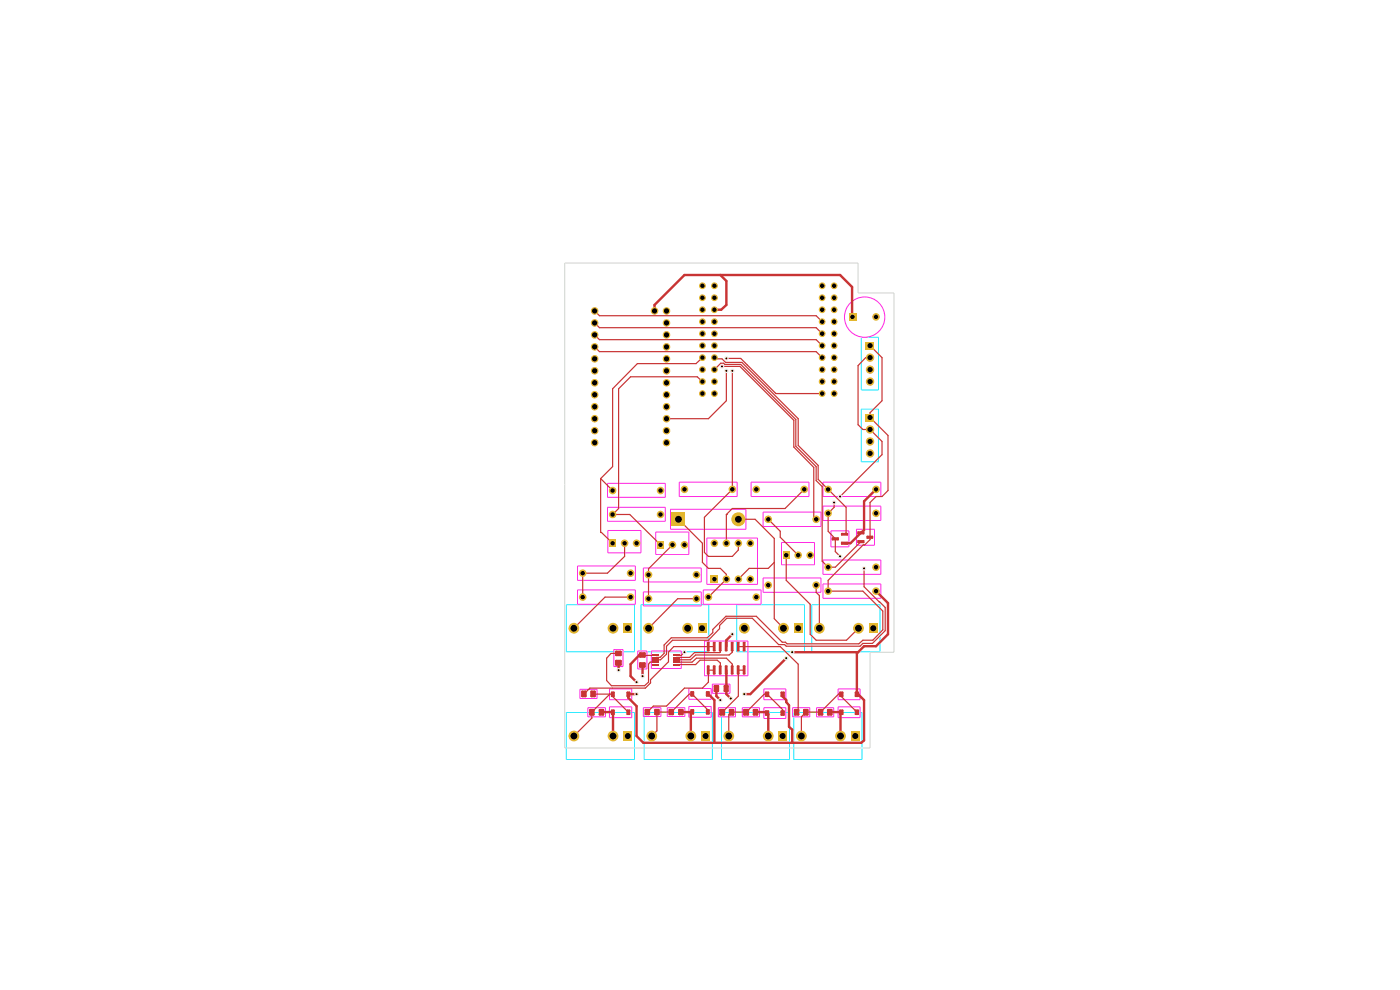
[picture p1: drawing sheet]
<svg xmlns="http://www.w3.org/2000/svg" width="297mm" height="210mm" viewBox="0 0 297 210" stroke-linecap="round" stroke-linejoin="round" font-family="sans-serif">
<path d="M182.7 71.5h3.7v11.2h-3.7zM182.7 86.8h3.7v11.2h-3.7zM120.1 128.3h14.5v10h-14.5zM136 128.3h14.4v10h-14.4zM156.3 128.3h14.4v10h-14.4zM172.2 128.3h14.5v10h-14.5zM120.1 151.1h14.5v10h-14.5zM136.7 151.1h14.4v10h-14.4zM153.1 151.1h14.4v10h-14.4zM168.4 151.1h14.5v10h-14.5z" fill="none" stroke="#26e9ff" stroke-width=".21"/>
<path d="M119.8 55.8h62.2v6.3h7.7v76.2h-5.1v20.4h-64.8z" fill="none" stroke="#d0d2cd" stroke-width=".21"/>
<g fill="none" stroke="#ff26e2" stroke-width=".21">
<path d="M128.9 102.5h12.2v3h-12.2zM128.9 107.6h12.2v3h-12.2zM128.9 112.5h7.1v4.8h-7.1zM139.1 112.9h7v4.7h-7zM142.2 108h16v4.3h-16zM144.1 102.3h12.3v3h-12.3zM149.9 114.1h10.8v9.9h-10.8zM159.3 102.3h12.3v3h-12.3zM161.9 108.6h12.3v3.1h-12.3zM165.8 115.1h7v4.7h-7zM174.6 102.3h12.3v3h-12.3zM174.6 107.4h12.3v3h-12.3z"/>
<path d="M174.6 118.8h12.3v3h-12.3zM176.3 112.6h3.8v3.4h-3.8zM181.7 112.3h3.8v3.4h-3.8zM122.5 125.1h12.3v3.1h-12.3zM122.5 120.1h12.3v3h-12.3zM130.2 137.8h2v3.6h-2zM135.3 138.1h1.9v3.8h-1.9zM136.5 120.5h12.3v2.9h-12.3zM136.5 125.6h12.3v2.9h-12.3zM138.2 138.1h6.3v3.7h-6.3zM149.2 125.1h12.3v3.1h-12.3zM149.4 136h9.3v7.3h-9.3z"/>
<path d="M161.9 122.6h12.3v3h-12.3zM174.6 123.9h12.3v3h-12.3zM123 146.2h3.7v2h-3.7zM124.7 150.1h3.7v2h-3.7zM129.3 146.1h4.7v2.3h-4.7zM129.3 149.9h4.7v2.3h-4.7zM136.5 150.1h3.7v1.9h-3.7zM141.6 150.1h3.7v1.9h-3.7zM146.1 146h4.8v2.3h-4.8zM146.1 149.9h4.8v2.2h-4.8zM151.1 145.1h3.8v2h-3.8zM152.4 150.1h3.6v2h-3.6z"/>
<path d="M157.5 150.1h3.6v2h-3.6zM162.1 150.1h4.6v2.3h-4.6zM162.1 146.1h4.6v2.3h-4.6zM168.1 150.1h3.7v2h-3.7zM173.2 150.1h3.7v2h-3.7zM177.8 146.1h4.7v2.3h-4.7zM177.8 149.9h4.7v2.3h-4.7z"/>
<circle cx="183.4" cy="67.3" r="4.3"/>
</g>
<g fill="none" stroke="#c83434" stroke-width=".25">
<path d="M126.2 66l1 1h45.9l1.3 1.2M126.2 68.5l1 1h45.9l1.3 1.3M126.2 71l1 1.1h45.9l1.3 1.2M126.2 73.6l1 1h45.9l1.3 1.3M149 75.9l-1.3 1.2h-12.5l-5.2 5.4v16.5l-2.6 2.5M151.6 75.9l.1 .2h1.5l.7 .8h3.5l11.9 11.9v5.7l4.3 4.2v3l5.9 5.9v5.4l-.3 .4M151.6 78.4l1.3-1.4h.6l.3 .3h3.3l11.7 11.7v5.7l4.3 4.3v2.9l1.3 1.3v15.8l1.3 1.3h1.5l5.4-5.4M153.2 77.7h3.8l11.4 11.5v5.6l4.2 4.3v10.6l.5 .5M154.1 78.7v6.3l-3.8 3.8h-8.9M154.1 76h3l7.5 7.5h9.8M155.4 78.7v25.1l-6 5.9v7.5l.9 .8h5.1l1.2-1.3v-1.5M184.6 73.3l2.5 2.6v9.1l-2.5 2.5v1.1l3.8 3.8v11.7l-1.3 1.2h-1.3l-1.2 1.3v7.9l-1.1 1.1h-.4l-7.4 7.5v2.3h7.3l4.3 4.2v4l-2.1 2.2h-2.2l-.8 .8h-15.2l-.4-.4h-.7l-5.5-5.5h-6.4l-2.8 2.8v.7l-1.2 1.1h-7.6l-1.5 1.5v1.8l-.9 .8h-.8"/>
<path d="M184.6 75.9h-1l-1.6 1.7v12.5l1 1h1.6l2.5 2.5v2.8l-8.9 8.9M149 80.9l-1.1-1h-14.1l-2.6 2.6v25.4l-1.2 1.2h3.6l6.5 6.5M127.4 101.5v11.4h.2l2.4 2.3M127.4 101.5l2.6 2.6M132.5 115.2v2.8l-3.6 3.6h-5.3v5.1M142.7 115.6l-5.1 5v6.4M143.9 110.2l5.1 5v4.1l1.3 1.3h2.5l1.3 1.2v1.1l-3.8 3.8M154.1 109.1h.1M154.1 109.1v6.1M156.6 110.2h3.6l4.1 4v17l1.9 2.1M163 110.2l2.5 2.5v1.3l3.8 3.8M164.3 119.3l-1.3 1.3h-4.1l-2.3 2.3"/>
<path d="M166.8 117.8v5.3l5.1 5.1v6.3l1.2 1.3h6.5l2.5-2.5M170.6 103.8l-4.1 4.1h-11.1l-1.3 1.2M177 106.6v1l-1.3 1.3v3.8l1.5 1.6v2.7l1 1M182.6 114.9h.1M131.2 138.6h-1.6l-.9 1v4.8l1 1.1h7l.9-.8v-3.8l.3-.4h1.3M133.8 126.7h-5.4l-6.6 6.6M136.3 139h2.9M145.2 138.3l-.7 .7h-1M147.7 127h-3.9l-6.2 6.3M151.6 137.2h-8.7l-1.1 1.1v2.1l-3.8 3.8v.7l-1.1 1.1h-11.8l-1.2 1.2M152.8 137.2v1.1l-.1 .1h-5.4l-1 1h-2.8M155.4 137.2v1.1l-.7 .6h-7.1l-1.1 1.1h-3"/>
<path d="M156.6 137.2h8.9l3.8 3.7v9.9l-.3 .2M173.1 124.1v1.5l.7 .7v7M183.3 120.6v3.9l4.5 4.4v4.9l-2.7 2.7h-2.1l-.5 .6h-15.7l-.3-.4h-1.3l-5.6-5.6h-5.4l-1.5 1.6v.6l-2.4 2.5h-7.6l-1.3 1.3v1.7l-1.3 1.2h-.9M125.8 147.2h4.2v.5l3.3 3.3M129.4 147.2l-3.8 3.8v1.3l-3.8 3.8M143.5 140.5h3.3l.9-.9h6.4l1.3 1.3v1.3M143.5 141h4.1l.9-1h3.6l.7 .6v1.6M150.1 151v-.5l-3.3-3.3h-.6l-3.8 3.8h-3v4l-1.1 1.1M151.6 142.2h-1.3v2.5l-1.3 1.3h-3.8l-3.8 3.8h-2.8l-1.3 1.2M157.9 142.2h-1.3v5.5l-3.4 3.3M166 151.2v-.7l-3.3-3.3h-.6l-3.8 3.8h-3.1l-.6 .6v4.5M181.8 151l-3.3-3.3v-.5h-.6l-3.8 3.8h-3.2l-.9 1.1v4"/>
</g>
<g fill="none" stroke="#c83434" stroke-width=".51">
<path d="M152.8 58.3l1.3 1.3v5.1l-1.1 1h-1.4M138.9 66v-1.3l6.3-6.4h33l2.6 2.6v6.3M185.8 103.8l-2.5 2.5v6.1l-2.9 2.8h-1.2M136.3 139l-.7-.1-1.8 2v2.5l1.2 1.3M155.4 134.5l-1.3 1.3v1.4M166.8 139.6l-7.6 7.6h-1.3M168.1 138.3h13.9M182 138.3l-.2 .2v8.7h.2l1.3 1.3v8.6l-.6 .5h-46.2l-1.5-1.5v-6.3l-1.7-1.8v-.8h1.7M185.8 125.4l2.6 2.5v6.6l-2.6 2.6h-2.5l-1.3 1.2M127.6 151l2.4 .1v5M131.2 140.5v1.7M136.3 141.1v2.3"/>
<path d="M144.4 151h2.4l-.2 .3v4.8M150.1 147.2h.2l1.3 1.3v9.1M152 146v1.7l.8 .8M154.1 142.2v5l.9 1M160.3 151h2.3l.4 .5v4.6M166 147.2v.5l.8 .8v.4l.6 .7v4.6l.7 .6v2.8M176 151h2.5l-.2 .2v4.9"/>
</g>
<path d="M125.5 146.7h.7v1h-.7z" fill="#c83434"/>
<path d="M125.5 146.7h.7v1h-.7z" fill="none" stroke="#c83434" stroke-width=".51"/>
<path d="M123.5 146.7h.7v1h-.7z" fill="#c83434"/>
<path d="M123.5 146.7h.7v1h-.7z" fill="none" stroke="#c83434" stroke-width=".51"/>
<path d="M127.3 150.6h.6v1h-.6z" fill="#c83434"/>
<path d="M127.3 150.6h.6v1h-.6z" fill="none" stroke="#c83434" stroke-width=".51"/>
<path d="M129.8 150.7h.4v.8h-.4z" fill="#c83434"/>
<path d="M129.8 150.7h.4v.8h-.4z" fill="none" stroke="#c83434" stroke-width=".42"/>
<path d="M133.1 146.9h.4v.8h-.4z" fill="#c83434"/>
<path d="M133.1 146.9h.4v.8h-.4z" fill="none" stroke="#c83434" stroke-width=".42"/>
<path d="M129.8 146.9h.4v.8h-.4z" fill="#c83434"/>
<path d="M129.8 146.9h.4v.8h-.4z" fill="none" stroke="#c83434" stroke-width=".42"/>
<path d="M125.2 150.6h.7v1h-.7z" fill="#c83434"/>
<path d="M125.2 150.6h.7v1h-.7z" fill="none" stroke="#c83434" stroke-width=".51"/>
<path d="M133.1 150.7h.4v.8h-.4z" fill="#c83434"/>
<path d="M133.1 150.7h.4v.8h-.4z" fill="none" stroke="#c83434" stroke-width=".42"/>
<path d="M137 150.6h.7v.9h-.7z" fill="#c83434"/>
<path d="M137 150.6h.7v.9h-.7z" fill="none" stroke="#c83434" stroke-width=".51"/>
<path d="M146.6 146.8h.5v.8h-.5z" fill="#c83434"/>
<path d="M146.6 146.8h.5v.8h-.5z" fill="none" stroke="#c83434" stroke-width=".42"/>
<path d="M142.1 150.6h.6v.9h-.6z" fill="#c83434"/>
<path d="M142.1 150.6h.6v.9h-.6z" fill="none" stroke="#c83434" stroke-width=".51"/>
<path d="M144.1 150.6h.7v.9h-.7z" fill="#c83434"/>
<path d="M144.1 150.6h.7v.9h-.7z" fill="none" stroke="#c83434" stroke-width=".51"/>
<path d="M139 150.6h.7v.9h-.7z" fill="#c83434"/>
<path d="M139 150.6h.7v.9h-.7z" fill="none" stroke="#c83434" stroke-width=".51"/>
<path d="M146.6 150.6h.5v.8h-.5z" fill="#c83434"/>
<path d="M146.6 150.6h.5v.8h-.5z" fill="none" stroke="#c83434" stroke-width=".42"/>
<g fill="#c83434">
<path d="M142.8 140.8h1.5v.3h-1.5z"/>
<path d="M142.8 140.3h1.5v.3h-1.5z"/>
<path d="M142.8 139.9h1.5v.2h-1.5z"/>
<path d="M142.8 139.4h1.5v.2h-1.5z"/>
<path d="M142.8 138.9h1.5v.2h-1.5z"/>
<path d="M138.4 140.3h1.5v.3h-1.5z"/>
<path d="M138.4 138.9h1.5v.2h-1.5z"/>
<path d="M138.4 139.4h1.5v.2h-1.5z"/>
<path d="M138.4 139.9h1.5v.2h-1.5z"/>
<path d="M138.4 140.8h1.5v.3h-1.5z"/>
<path d="M135.8 138.6h.9v.7h-.9z"/>
</g>
<path d="M135.8 138.6h.9v.7h-.9z" fill="none" stroke="#c83434" stroke-width=".51"/>
<path d="M135.8 140.7h.9v.7h-.9z" fill="#c83434"/>
<path d="M135.8 140.7h.9v.7h-.9z" fill="none" stroke="#c83434" stroke-width=".51"/>
<path d="M130.7 140.2h1v.8h-1z" fill="#c83434"/>
<path d="M130.7 140.2h1v.8h-1z" fill="none" stroke="#c83434" stroke-width=".51"/>
<path d="M130.7 138.3h1v.6h-1z" fill="#c83434"/>
<path d="M130.7 138.3h1v.6h-1z" fill="none" stroke="#c83434" stroke-width=".51"/>
<path d="M157.7 136.3h.3v1.7h-.3z" fill="#c83434"/>
<path d="M157.7 136.3h.3v1.7h-.3z" fill="none" stroke="#c83434" stroke-width=".34"/>
<path d="M156.5 136.3h.2v1.7h-.2z" fill="#c83434"/>
<path d="M156.5 136.3h.2v1.7h-.2z" fill="none" stroke="#c83434" stroke-width=".34"/>
<path d="M151.4 136.3h.2v1.7h-.2z" fill="#c83434"/>
<path d="M151.4 136.3h.2v1.7h-.2z" fill="none" stroke="#c83434" stroke-width=".34"/>
<path d="M155.2 136.3h.2v1.7h-.2z" fill="#c83434"/>
<path d="M155.2 136.3h.2v1.7h-.2z" fill="none" stroke="#c83434" stroke-width=".34"/>
<path d="M152.7 136.3h.2v1.7h-.2z" fill="#c83434"/>
<path d="M152.7 136.3h.2v1.7h-.2z" fill="none" stroke="#c83434" stroke-width=".34"/>
<path d="M153.9 136.3h.3v1.7h-.3z" fill="#c83434"/>
<path d="M153.9 136.3h.3v1.7h-.3z" fill="none" stroke="#c83434" stroke-width=".34"/>
<path d="M150.1 136.3h.3v1.7h-.3z" fill="#c83434"/>
<path d="M150.1 136.3h.3v1.7h-.3z" fill="none" stroke="#c83434" stroke-width=".34"/>
<path d="M152.8 150.6h.8v1h-.8z" fill="#c83434"/>
<path d="M152.8 150.6h.8v1h-.8z" fill="none" stroke="#c83434" stroke-width=".51"/>
<path d="M151.6 145.5h.7v1.1h-.7z" fill="#c83434"/>
<path d="M151.6 145.5h.7v1.1h-.7z" fill="none" stroke="#c83434" stroke-width=".51"/>
<path d="M153.8 145.5h.5v1.1h-.5z" fill="#c83434"/>
<path d="M153.8 145.5h.5v1.1h-.5z" fill="none" stroke="#c83434" stroke-width=".51"/>
<path d="M159.9 150.6h.7v1h-.7z" fill="#c83434"/>
<path d="M159.9 150.6h.7v1h-.7z" fill="none" stroke="#c83434" stroke-width=".51"/>
<path d="M149.9 146.8h.5v.8h-.5z" fill="#c83434"/>
<path d="M149.9 146.8h.5v.8h-.5z" fill="none" stroke="#c83434" stroke-width=".42"/>
<path d="M154.9 150.6h.6v1h-.6z" fill="#c83434"/>
<path d="M154.9 150.6h.6v1h-.6z" fill="none" stroke="#c83434" stroke-width=".51"/>
<path d="M157.9 150.6h.8v1h-.8z" fill="#c83434"/>
<path d="M157.9 150.6h.8v1h-.8z" fill="none" stroke="#c83434" stroke-width=".51"/>
<path d="M149.9 150.6h.5v.8h-.5z" fill="#c83434"/>
<path d="M149.9 150.6h.5v.8h-.5z" fill="none" stroke="#c83434" stroke-width=".42"/>
<path d="M156.5 141.3h.2v1.6h-.2z" fill="#c83434"/>
<path d="M156.5 141.3h.2v1.6h-.2z" fill="none" stroke="#c83434" stroke-width=".34"/>
<path d="M155.2 141.3h.2v1.6h-.2z" fill="#c83434"/>
<path d="M155.2 141.3h.2v1.6h-.2z" fill="none" stroke="#c83434" stroke-width=".34"/>
<path d="M153.9 141.3h.3v1.6h-.3z" fill="#c83434"/>
<path d="M153.9 141.3h.3v1.6h-.3z" fill="none" stroke="#c83434" stroke-width=".34"/>
<path d="M150.1 141.3h.3v1.6h-.3z" fill="#c83434"/>
<path d="M150.1 141.3h.3v1.6h-.3z" fill="none" stroke="#c83434" stroke-width=".34"/>
<path d="M151.4 141.3h.2v1.6h-.2z" fill="#c83434"/>
<path d="M151.4 141.3h.2v1.6h-.2z" fill="none" stroke="#c83434" stroke-width=".34"/>
<path d="M152.7 141.3h.2v1.6h-.2z" fill="#c83434"/>
<path d="M152.7 141.3h.2v1.6h-.2z" fill="none" stroke="#c83434" stroke-width=".34"/>
<path d="M157.7 141.3h.3v1.6h-.3z" fill="#c83434"/>
<path d="M157.7 141.3h.3v1.6h-.3z" fill="none" stroke="#c83434" stroke-width=".34"/>
<path d="M175.7 150.6h.7v1h-.7z" fill="#c83434"/>
<path d="M175.7 150.6h.7v1h-.7z" fill="none" stroke="#c83434" stroke-width=".51"/>
<path d="M178.2 150.7h.5v.8h-.5z" fill="#c83434"/>
<path d="M178.2 150.7h.5v.8h-.5z" fill="none" stroke="#c83434" stroke-width=".42"/>
<path d="M181.5 146.9h.5v.8h-.5z" fill="#c83434"/>
<path d="M181.5 146.9h.5v.8h-.5z" fill="none" stroke="#c83434" stroke-width=".42"/>
<path d="M173.7 150.6h.7v1h-.7z" fill="#c83434"/>
<path d="M173.7 150.6h.7v1h-.7z" fill="none" stroke="#c83434" stroke-width=".51"/>
<path d="M178.2 146.9h.5v.8h-.5z" fill="#c83434"/>
<path d="M178.2 146.9h.5v.8h-.5z" fill="none" stroke="#c83434" stroke-width=".42"/>
<path d="M181.5 150.7h.5v.8h-.5z" fill="#c83434"/>
<path d="M181.5 150.7h.5v.8h-.5z" fill="none" stroke="#c83434" stroke-width=".42"/>
<path d="M182 112.9h1.2v.3h-1.2z" fill="#c83434"/>
<path d="M182 112.9h1.2v.3h-1.2z" fill="none" stroke="#c83434" stroke-width=".34"/>
<path d="M178.6 113.2h1.1v.3h-1.1z" fill="#c83434"/>
<path d="M178.6 113.2h1.1v.3h-1.1z" fill="none" stroke="#c83434" stroke-width=".34"/>
<path d="M184 113.8h1.1v.3h-1.1z" fill="#c83434"/>
<path d="M184 113.8h1.1v.3h-1.1z" fill="none" stroke="#c83434" stroke-width=".34"/>
<path d="M176.6 114.1h1.2v.4h-1.2z" fill="#c83434"/>
<path d="M176.6 114.1h1.2v.4h-1.2z" fill="none" stroke="#c83434" stroke-width=".34"/>
<path d="M182 114.7h1.2v.4h-1.2z" fill="#c83434"/>
<path d="M182 114.7h1.2v.4h-1.2z" fill="none" stroke="#c83434" stroke-width=".34"/>
<path d="M178.6 115.1h1.1v.3h-1.1z" fill="#c83434"/>
<path d="M178.6 115.1h1.1v.3h-1.1z" fill="none" stroke="#c83434" stroke-width=".34"/>
<path d="M168.7 150.6h.6v1h-.6z" fill="#c83434"/>
<path d="M168.7 150.6h.6v1h-.6z" fill="none" stroke="#c83434" stroke-width=".51"/>
<path d="M162.5 146.9h.5v.8h-.5z" fill="#c83434"/>
<path d="M162.5 146.9h.5v.8h-.5z" fill="none" stroke="#c83434" stroke-width=".42"/>
<path d="M165.8 146.9h.5v.8h-.5z" fill="#c83434"/>
<path d="M165.8 146.9h.5v.8h-.5z" fill="none" stroke="#c83434" stroke-width=".42"/>
<path d="M162.5 150.9h.5v.7h-.5z" fill="#c83434"/>
<path d="M162.5 150.9h.5v.7h-.5z" fill="none" stroke="#c83434" stroke-width=".42"/>
<path d="M165.8 150.9h.5v.7h-.5z" fill="#c83434"/>
<path d="M165.8 150.9h.5v.7h-.5z" fill="none" stroke="#c83434" stroke-width=".42"/>
<path d="M170.6 150.6h.7v1h-.7z" fill="#c83434"/>
<path d="M170.6 150.6h.7v1h-.7z" fill="none" stroke="#c83434" stroke-width=".51"/>
<g fill="#e3b72e">
<path d="M148 132.2h1.9v2h-1.9z"/>
<path d="M150.7 122h1.6v1.6h-1.6z"/>
<path d="M139.4 114.8h1.4v1.5h-1.4z"/>
<path d="M129.2 114.5h1.4v1.5h-1.4z"/>
<path d="M142.5 108.7h2.8v2.9h-2.8z"/>
<path d="M132.2 132.2h1.9v2h-1.9z"/>
<path d="M148.8 155.1h1.8v2h-1.8z"/>
<path d="M132.2 155.1h1.9v2h-1.9z"/>
<path d="M184.3 132.2h1.9v2h-1.9z"/>
<path d="M166 117h1.5v1.5h-1.5z"/>
<path d="M168.4 132.2h1.8v2h-1.8z"/>
<path d="M165.1 155.1h1.9v2h-1.9z"/>
<path d="M180.5 155.1h1.9v2h-1.9z"/>
<path d="M180.1 66.4h1.6v1.6h-1.6z"/>
<path d="M183.6 72.5h1.8v1.7h-1.8z"/>
<path d="M183.6 87.7h1.8v1.7h-1.8z"/>
<circle cx="147.7" cy="121.9" r=".8"/>
<circle cx="147.7" cy="127" r=".8"/>
<circle cx="145.9" cy="133.3" r="1.14"/>
<circle cx="150.3" cy="126.7" r=".8"/>
<circle cx="140.1" cy="109.1" r=".8"/>
<circle cx="130" cy="109.1" r=".8"/>
<circle cx="130" cy="104.1" r=".8"/>
<circle cx="135" cy="115.2" r=".8"/>
<circle cx="132.5" cy="115.2" r=".8"/>
<circle cx="140.1" cy="104.1" r=".8"/>
<circle cx="145.2" cy="115.6" r=".8"/>
<circle cx="151.6" cy="115.2" r=".8"/>
<circle cx="145.2" cy="103.8" r=".8"/>
<circle cx="142.7" cy="115.6" r=".8"/>
<circle cx="137.6" cy="133.3" r="1.14"/>
<circle cx="137.6" cy="127" r=".8"/>
<circle cx="137.6" cy="121.9" r=".8"/>
<circle cx="138.3" cy="156.1" r="1.14"/>
<circle cx="146.6" cy="156.1" r="1.14"/>
<circle cx="130" cy="156.1" r="1.14"/>
<circle cx="121.8" cy="156.1" r="1.14"/>
<circle cx="133.8" cy="121.6" r=".8"/>
<circle cx="133.8" cy="126.7" r=".8"/>
<circle cx="123.6" cy="121.6" r=".8"/>
<circle cx="123.6" cy="126.7" r=".8"/>
<circle cx="121.8" cy="133.3" r="1.14"/>
<circle cx="130" cy="133.3" r="1.14"/>
<circle cx="175.7" cy="103.8" r=".8"/>
<circle cx="185.8" cy="103.8" r=".8"/>
<circle cx="173.1" cy="110.2" r=".8"/>
<circle cx="185.8" cy="108.9" r=".8"/>
<circle cx="170.6" cy="103.8" r=".8"/>
<circle cx="175.7" cy="108.9" r=".8"/>
<circle cx="185.8" cy="125.4" r=".8"/>
<circle cx="175.7" cy="125.4" r=".8"/>
<circle cx="173.1" cy="124.1" r=".8"/>
<circle cx="175.7" cy="120.3" r=".8"/>
<circle cx="185.8" cy="120.3" r=".8"/>
<circle cx="182.1" cy="133.3" r="1.14"/>
<circle cx="173.8" cy="133.3" r="1.14"/>
<circle cx="171.9" cy="117.8" r=".8"/>
<circle cx="169.3" cy="117.8" r=".8"/>
<circle cx="166.2" cy="133.3" r="1.14"/>
<circle cx="156.6" cy="115.2" r=".8"/>
<circle cx="163" cy="110.2" r=".8"/>
<circle cx="154.1" cy="115.2" r=".8"/>
<circle cx="159.2" cy="115.2" r=".8"/>
<circle cx="160.4" cy="103.8" r=".8"/>
<circle cx="155.4" cy="103.8" r=".8"/>
<circle cx="156.6" cy="110.2" r="1.48"/>
<circle cx="163" cy="156.1" r="1.14"/>
<circle cx="170" cy="156.1" r="1.14"/>
<circle cx="154.6" cy="156.1" r="1.14"/>
<circle cx="178.3" cy="156.1" r="1.14"/>
<circle cx="159.2" cy="122.9" r=".8"/>
<circle cx="157.9" cy="133.3" r="1.14"/>
<circle cx="163" cy="124.1" r=".8"/>
<circle cx="154.1" cy="122.9" r=".8"/>
<circle cx="156.6" cy="122.9" r=".8"/>
<circle cx="160.4" cy="126.7" r=".8"/>
<circle cx="177" cy="73.3" r=".72"/>
<circle cx="174.4" cy="73.3" r=".72"/>
<circle cx="177" cy="70.8" r=".72"/>
<circle cx="177" cy="68.2" r=".72"/>
<circle cx="174.4" cy="70.8" r=".72"/>
<circle cx="174.4" cy="68.2" r=".72"/>
<circle cx="174.4" cy="63.2" r=".72"/>
<circle cx="174.4" cy="65.7" r=".72"/>
<circle cx="177" cy="65.7" r=".72"/>
<circle cx="177" cy="60.6" r=".72"/>
<circle cx="177" cy="63.2" r=".72"/>
<circle cx="174.4" cy="60.6" r=".72"/>
<circle cx="149" cy="65.7" r=".72"/>
<circle cx="151.6" cy="63.2" r=".72"/>
<circle cx="149" cy="63.2" r=".72"/>
<circle cx="151.6" cy="65.7" r=".72"/>
<circle cx="151.6" cy="60.6" r=".72"/>
<circle cx="149" cy="60.6" r=".72"/>
<circle cx="174.4" cy="83.5" r=".72"/>
<circle cx="177" cy="80.9" r=".72"/>
<circle cx="174.4" cy="80.9" r=".72"/>
<circle cx="177" cy="78.4" r=".72"/>
<circle cx="174.4" cy="78.4" r=".72"/>
<circle cx="177" cy="83.5" r=".72"/>
<circle cx="177" cy="75.9" r=".72"/>
<circle cx="174.4" cy="75.9" r=".72"/>
<circle cx="185.8" cy="67.2" r=".8"/>
<circle cx="184.6" cy="78.4" r=".89"/>
<circle cx="184.6" cy="75.9" r=".89"/>
<circle cx="184.6" cy="80.9" r=".89"/>
<circle cx="184.6" cy="96.2" r=".89"/>
<circle cx="184.6" cy="91.1" r=".89"/>
<circle cx="184.6" cy="93.6" r=".89"/>
<circle cx="151.6" cy="68.2" r=".72"/>
<circle cx="151.6" cy="70.8" r=".72"/>
<circle cx="151.6" cy="73.3" r=".72"/>
<circle cx="149" cy="73.3" r=".72"/>
<circle cx="149" cy="70.8" r=".72"/>
<circle cx="149" cy="68.2" r=".72"/>
<circle cx="149" cy="83.5" r=".72"/>
<circle cx="149" cy="78.4" r=".72"/>
<circle cx="151.6" cy="75.9" r=".72"/>
<circle cx="151.6" cy="83.5" r=".72"/>
<circle cx="149" cy="80.9" r=".72"/>
<circle cx="151.6" cy="80.9" r=".72"/>
<circle cx="151.6" cy="78.4" r=".72"/>
<circle cx="149" cy="75.9" r=".72"/>
<circle cx="138.9" cy="66" r=".8"/>
<circle cx="141.4" cy="66" r=".8"/>
<circle cx="141.4" cy="71" r=".8"/>
<circle cx="141.4" cy="73.6" r=".8"/>
<circle cx="141.4" cy="76.1" r=".8"/>
<circle cx="141.4" cy="68.5" r=".8"/>
<circle cx="141.4" cy="78.7" r=".8"/>
<circle cx="126.2" cy="71" r=".8"/>
<circle cx="126.2" cy="68.5" r=".8"/>
<circle cx="126.2" cy="76.1" r=".8"/>
<circle cx="126.2" cy="73.6" r=".8"/>
<circle cx="126.2" cy="78.7" r=".8"/>
<circle cx="126.2" cy="66" r=".8"/>
<circle cx="126.2" cy="83.7" r=".8"/>
<circle cx="126.2" cy="93.9" r=".8"/>
<circle cx="126.2" cy="88.8" r=".8"/>
<circle cx="126.2" cy="86.3" r=".8"/>
<circle cx="126.2" cy="91.4" r=".8"/>
<circle cx="126.2" cy="81.2" r=".8"/>
<circle cx="141.4" cy="83.7" r=".8"/>
<circle cx="141.4" cy="86.3" r=".8"/>
<circle cx="141.4" cy="91.4" r=".8"/>
<circle cx="141.4" cy="81.2" r=".8"/>
<circle cx="141.4" cy="88.8" r=".8"/>
<circle cx="141.4" cy="93.9" r=".8"/>
</g>
<g fill="none" stroke="#ececec" stroke-width=".21">
<path d="M153.1 77.6l.3 .2-.1 .2-.3-.2zM154 78.5l.3 .2-.1 .2-.3-.2zM154 75.9l.3 .2-.1 .2-.3-.2zM155.3 78.5l.3 .2-.1 .2-.3-.2zM176.9 106.4l.3 .2-.1 .2-.3-.2zM178.2 117.9l.3 .2-.1 .2-.3-.2zM178.2 105.2l.3 .2-.1 .2-.3-.2zM145.1 138.2l.4 .2-.2 .2-.3-.2zM155.3 134.4l.3 .2-.1 .2-.3-.2zM166.7 139.5l.3 .2-.1 .1-.3-.1zM168 138.2l.3 .2-.1 .2-.3-.2zM183.2 120.4l.4 .2-.2 .2-.3-.2z"/>
<path d="M131.2 142l.3 .2-.1 .2-.3-.2zM135 144.5l.3 .2-.1 .2-.3-.2zM135 147.1l.3 .2-.1 .2-.3-.2zM136.3 143.3l.3 .2-.1 .2-.4-.2zM152.8 148.4l.3 .1-.1 .2-.3-.2zM155 148l.3 .2-.1 .2-.3-.2zM157.8 147.1l.4 .2-.2 .2-.3-.2z"/>
<circle cx="153.2" cy="77.7" r=".38"/>
<circle cx="154.1" cy="76" r=".38"/>
<circle cx="154.1" cy="78.7" r=".38"/>
<circle cx="155.4" cy="78.7" r=".38"/>
<circle cx="177" cy="106.6" r=".38"/>
<circle cx="178.2" cy="118" r=".38"/>
<circle cx="178.2" cy="105.3" r=".38"/>
<circle cx="145.2" cy="138.3" r=".38"/>
<circle cx="155.4" cy="134.5" r=".38"/>
<circle cx="166.8" cy="139.6" r=".38"/>
<circle cx="168.1" cy="138.3" r=".38"/>
<circle cx="183.3" cy="120.6" r=".38"/>
<circle cx="131.2" cy="142.2" r=".38"/>
<circle cx="135" cy="147.2" r=".38"/>
<circle cx="135" cy="144.7" r=".38"/>
<circle cx="136.3" cy="143.4" r=".38"/>
<circle cx="152.8" cy="148.5" r=".38"/>
<circle cx="155" cy="148.2" r=".38"/>
<circle cx="157.9" cy="147.2" r=".38"/>
</g>
<g fill="none" stroke="#e3b72e" stroke-width=".21">
<circle cx="126.2" cy="68.5" r=".55"/>
<circle cx="126.2" cy="78.7" r=".55"/>
<circle cx="126.2" cy="76.2" r=".55"/>
<circle cx="126.2" cy="73.6" r=".55"/>
<circle cx="126.2" cy="66" r=".55"/>
<circle cx="126.2" cy="71.1" r=".55"/>
<circle cx="138.9" cy="66" r=".55"/>
<circle cx="141.4" cy="71.1" r=".55"/>
<circle cx="141.4" cy="68.5" r=".55"/>
<circle cx="141.4" cy="78.7" r=".55"/>
<circle cx="141.4" cy="66" r=".55"/>
<circle cx="141.4" cy="76.2" r=".55"/>
<circle cx="141.4" cy="73.6" r=".55"/>
<circle cx="149.1" cy="68.3" r=".47"/>
<circle cx="149.1" cy="65.7" r=".47"/>
<circle cx="149.1" cy="78.4" r=".47"/>
<circle cx="149.1" cy="73.4" r=".47"/>
<circle cx="149.1" cy="60.7" r=".47"/>
<circle cx="149.1" cy="75.9" r=".47"/>
<circle cx="149.1" cy="63.2" r=".47"/>
<circle cx="149.1" cy="70.8" r=".47"/>
<circle cx="151.6" cy="65.7" r=".47"/>
<circle cx="151.6" cy="75.9" r=".47"/>
<circle cx="151.6" cy="68.3" r=".47"/>
<circle cx="151.6" cy="78.4" r=".47"/>
<circle cx="151.6" cy="60.7" r=".47"/>
<circle cx="151.6" cy="73.4" r=".47"/>
<circle cx="151.6" cy="70.8" r=".47"/>
<circle cx="151.6" cy="63.2" r=".47"/>
<circle cx="174.5" cy="73.4" r=".47"/>
<circle cx="174.5" cy="68.3" r=".47"/>
<circle cx="174.5" cy="75.9" r=".47"/>
<circle cx="174.5" cy="70.8" r=".47"/>
<circle cx="174.5" cy="78.4" r=".47"/>
<circle cx="174.5" cy="65.7" r=".47"/>
<circle cx="174.5" cy="60.7" r=".47"/>
<circle cx="174.5" cy="63.2" r=".47"/>
<circle cx="177" cy="60.7" r=".47"/>
<circle cx="177" cy="63.2" r=".47"/>
<circle cx="177" cy="75.9" r=".47"/>
<circle cx="177" cy="73.4" r=".47"/>
<circle cx="177" cy="78.4" r=".47"/>
<circle cx="177" cy="65.7" r=".47"/>
<circle cx="177" cy="70.8" r=".47"/>
<circle cx="177" cy="68.3" r=".47"/>
<circle cx="180.9" cy="67.3" r=".47"/>
<circle cx="184.6" cy="73.4" r=".55"/>
<circle cx="184.6" cy="75.9" r=".55"/>
<circle cx="184.6" cy="78.4" r=".55"/>
<circle cx="185.9" cy="67.3" r=".47"/>
<circle cx="126.2" cy="86.3" r=".55"/>
<circle cx="126.2" cy="91.4" r=".55"/>
<circle cx="126.2" cy="88.9" r=".55"/>
<circle cx="126.2" cy="93.9" r=".55"/>
<circle cx="126.2" cy="83.8" r=".55"/>
<circle cx="126.2" cy="81.2" r=".55"/>
<circle cx="141.4" cy="86.3" r=".55"/>
<circle cx="141.4" cy="88.9" r=".55"/>
<circle cx="141.4" cy="93.9" r=".55"/>
<circle cx="141.4" cy="91.4" r=".55"/>
<circle cx="141.4" cy="83.8" r=".55"/>
<circle cx="141.4" cy="81.2" r=".55"/>
<circle cx="149.1" cy="81" r=".47"/>
<circle cx="149.1" cy="83.5" r=".47"/>
<circle cx="151.6" cy="83.5" r=".47"/>
<circle cx="151.6" cy="81" r=".47"/>
<circle cx="174.5" cy="81" r=".47"/>
<circle cx="174.5" cy="83.5" r=".47"/>
<circle cx="177" cy="83.5" r=".47"/>
<circle cx="177" cy="81" r=".47"/>
<circle cx="184.6" cy="91.1" r=".55"/>
<circle cx="184.6" cy="88.6" r=".55"/>
<circle cx="184.6" cy="93.7" r=".55"/>
<circle cx="184.6" cy="96.2" r=".55"/>
<circle cx="184.6" cy="81" r=".55"/>
<circle cx="130" cy="104.1" r=".47"/>
<circle cx="130" cy="109.2" r=".47"/>
<circle cx="130" cy="115.3" r=".47"/>
<circle cx="132.5" cy="115.3" r=".47"/>
<circle cx="135.1" cy="115.3" r=".47"/>
<circle cx="140.2" cy="104.1" r=".47"/>
<circle cx="140.2" cy="109.2" r=".47"/>
<circle cx="140.2" cy="115.6" r=".47"/>
<circle cx="142.7" cy="115.6" r=".47"/>
<circle cx="144" cy="110.2" r=".72"/>
<circle cx="145.2" cy="103.8" r=".47"/>
<circle cx="145.2" cy="115.6" r=".47"/>
<circle cx="151.6" cy="115.3" r=".47"/>
<circle cx="154.1" cy="115.3" r=".47"/>
<circle cx="155.4" cy="103.8" r=".47"/>
<circle cx="156.7" cy="115.3" r=".47"/>
<circle cx="156.7" cy="110.2" r=".72"/>
<circle cx="159.2" cy="115.3" r=".47"/>
<circle cx="160.5" cy="103.8" r=".47"/>
<circle cx="163" cy="110.2" r=".47"/>
<circle cx="166.8" cy="117.8" r=".47"/>
<circle cx="169.4" cy="117.8" r=".47"/>
<circle cx="170.6" cy="103.8" r=".47"/>
<circle cx="171.9" cy="117.8" r=".47"/>
<circle cx="173.2" cy="110.2" r=".47"/>
<circle cx="175.7" cy="108.9" r=".47"/>
<circle cx="175.7" cy="103.8" r=".47"/>
<circle cx="185.9" cy="103.8" r=".47"/>
<circle cx="185.9" cy="108.9" r=".47"/>
<circle cx="121.8" cy="133.3" r=".8"/>
<circle cx="123.7" cy="126.7" r=".47"/>
<circle cx="123.7" cy="121.6" r=".47"/>
<circle cx="130.1" cy="133.3" r=".8"/>
<circle cx="133.2" cy="133.3" r=".64"/>
<circle cx="133.8" cy="126.7" r=".47"/>
<circle cx="133.8" cy="121.6" r=".47"/>
<circle cx="137.6" cy="122" r=".47"/>
<circle cx="137.6" cy="127" r=".47"/>
<circle cx="137.6" cy="133.3" r=".8"/>
<circle cx="145.9" cy="133.3" r=".8"/>
<circle cx="147.8" cy="122" r=".47"/>
<circle cx="147.8" cy="127" r=".47"/>
<circle cx="149" cy="133.3" r=".64"/>
<circle cx="150.3" cy="126.7" r=".47"/>
<circle cx="151.6" cy="122.9" r=".47"/>
<circle cx="154.1" cy="122.9" r=".47"/>
<circle cx="156.7" cy="122.9" r=".47"/>
<circle cx="157.9" cy="133.3" r=".8"/>
<circle cx="159.2" cy="122.9" r=".47"/>
<circle cx="160.5" cy="126.7" r=".47"/>
<circle cx="163" cy="124.2" r=".47"/>
<circle cx="166.2" cy="133.3" r=".8"/>
<circle cx="169.4" cy="133.3" r=".64"/>
<circle cx="173.2" cy="124.2" r=".47"/>
<circle cx="173.9" cy="133.3" r=".8"/>
<circle cx="175.7" cy="120.4" r=".47"/>
<circle cx="175.7" cy="125.4" r=".47"/>
<circle cx="182.2" cy="133.3" r=".8"/>
<circle cx="185.3" cy="133.3" r=".64"/>
<circle cx="185.9" cy="120.4" r=".47"/>
<circle cx="185.9" cy="125.4" r=".47"/>
<circle cx="121.8" cy="156.2" r=".8"/>
<circle cx="130.1" cy="156.2" r=".8"/>
<circle cx="133.2" cy="156.2" r=".64"/>
<circle cx="138.3" cy="156.2" r=".8"/>
<circle cx="146.6" cy="156.2" r=".8"/>
<circle cx="149.7" cy="156.2" r=".64"/>
<circle cx="154.6" cy="156.2" r=".8"/>
<circle cx="163" cy="156.2" r=".8"/>
<circle cx="166.1" cy="156.2" r=".64"/>
<circle cx="170.1" cy="156.2" r=".8"/>
<circle cx="178.4" cy="156.2" r=".8"/>
<circle cx="181.5" cy="156.2" r=".64"/>
</g>
<g fill="#000">
<path d="M153.1 77.5l.3 .2-.1 .2-.3-.2zM154 78.5l.3 .2-.1 .1-.3-.1zM154 75.8l.3 .2-.1 .2-.3-.2zM155.3 78.5l.3 .2-.1 .1-.3-.1zM176.9 106.4l.3 .2-.1 .2-.4-.2zM178.1 117.8l.3 .2-.1 .2-.3-.2zM178.1 105.1l.3 .2-.1 .2-.3-.2zM145.1 138.2l.3 .1-.1 .2-.3-.2zM155.3 134.3l.3 .2-.1 .2-.3-.2zM166.7 139.4l.3 .2-.1 .2-.3-.2zM168 138.2l.3 .1-.1 .2-.3-.2zM183.2 120.4l.3 .2-.1 .2-.3-.2z"/>
<path d="M131.1 142l.3 .2-.1 .1-.3-.1zM134.9 144.5l.4 .2-.2 .2-.3-.2zM134.9 147l.4 .2-.2 .2-.3-.2zM136.2 143.2l.3 .2-.1 .2-.3-.2zM152.7 148.3l.3 .2-.1 .2-.3-.2zM154.9 148l.3 .2-.1 .2-.3-.2zM157.8 147l.3 .2-.1 .2-.3-.2z"/>
<circle cx="126.2" cy="76.1" r=".55"/>
<circle cx="126.2" cy="71" r=".55"/>
<circle cx="126.2" cy="68.5" r=".55"/>
<circle cx="126.2" cy="73.6" r=".55"/>
<circle cx="126.2" cy="78.7" r=".55"/>
<circle cx="126.2" cy="66" r=".55"/>
<circle cx="138.9" cy="66" r=".55"/>
<circle cx="141.4" cy="76.1" r=".55"/>
<circle cx="141.4" cy="68.5" r=".55"/>
<circle cx="141.4" cy="71" r=".55"/>
<circle cx="141.4" cy="73.6" r=".55"/>
<circle cx="141.4" cy="78.7" r=".55"/>
<circle cx="141.4" cy="66" r=".55"/>
<circle cx="149" cy="63.2" r=".47"/>
<circle cx="149" cy="68.2" r=".47"/>
<circle cx="149" cy="75.9" r=".47"/>
<circle cx="149" cy="73.3" r=".47"/>
<circle cx="149" cy="60.6" r=".47"/>
<circle cx="149" cy="70.8" r=".47"/>
<circle cx="149" cy="78.4" r=".47"/>
<circle cx="149" cy="65.7" r=".47"/>
<circle cx="151.6" cy="63.2" r=".47"/>
<circle cx="151.6" cy="75.9" r=".47"/>
<circle cx="151.6" cy="68.2" r=".47"/>
<circle cx="151.6" cy="73.3" r=".47"/>
<circle cx="151.6" cy="60.6" r=".47"/>
<circle cx="151.6" cy="70.8" r=".47"/>
<circle cx="151.6" cy="65.7" r=".47"/>
<circle cx="151.6" cy="78.4" r=".47"/>
<circle cx="174.4" cy="68.2" r=".47"/>
<circle cx="174.4" cy="75.9" r=".47"/>
<circle cx="174.4" cy="63.2" r=".47"/>
<circle cx="174.4" cy="73.3" r=".47"/>
<circle cx="174.4" cy="60.6" r=".47"/>
<circle cx="174.4" cy="70.8" r=".47"/>
<circle cx="174.4" cy="78.4" r=".47"/>
<circle cx="174.4" cy="65.7" r=".47"/>
<circle cx="177" cy="63.2" r=".47"/>
<circle cx="177" cy="75.9" r=".47"/>
<circle cx="177" cy="68.2" r=".47"/>
<circle cx="177" cy="73.3" r=".47"/>
<circle cx="177" cy="60.6" r=".47"/>
<circle cx="177" cy="70.8" r=".47"/>
<circle cx="177" cy="78.4" r=".47"/>
<circle cx="177" cy="65.7" r=".47"/>
<circle cx="180.8" cy="67.2" r=".47"/>
<circle cx="184.6" cy="78.4" r=".55"/>
<circle cx="184.6" cy="75.9" r=".55"/>
<circle cx="184.6" cy="73.3" r=".55"/>
<circle cx="185.8" cy="67.2" r=".47"/>
<circle cx="126.2" cy="83.7" r=".55"/>
<circle cx="126.2" cy="88.8" r=".55"/>
<circle cx="126.2" cy="93.9" r=".55"/>
<circle cx="126.2" cy="81.2" r=".55"/>
<circle cx="126.2" cy="91.4" r=".55"/>
<circle cx="126.2" cy="86.3" r=".55"/>
<circle cx="141.4" cy="88.8" r=".55"/>
<circle cx="141.4" cy="83.7" r=".55"/>
<circle cx="141.4" cy="93.9" r=".55"/>
<circle cx="141.4" cy="81.2" r=".55"/>
<circle cx="141.4" cy="86.3" r=".55"/>
<circle cx="141.4" cy="91.4" r=".55"/>
<circle cx="149" cy="80.9" r=".47"/>
<circle cx="149" cy="83.5" r=".47"/>
<circle cx="151.6" cy="80.9" r=".47"/>
<circle cx="151.6" cy="83.5" r=".47"/>
<circle cx="174.4" cy="80.9" r=".47"/>
<circle cx="174.4" cy="83.5" r=".47"/>
<circle cx="177" cy="80.9" r=".47"/>
<circle cx="177" cy="83.5" r=".47"/>
<circle cx="184.6" cy="91.1" r=".55"/>
<circle cx="184.6" cy="88.6" r=".55"/>
<circle cx="184.6" cy="96.2" r=".55"/>
<circle cx="184.6" cy="93.6" r=".55"/>
<circle cx="184.6" cy="80.9" r=".55"/>
<circle cx="130" cy="115.2" r=".47"/>
<circle cx="130" cy="109.1" r=".47"/>
<circle cx="130" cy="104.1" r=".47"/>
<circle cx="132.5" cy="115.2" r=".47"/>
<circle cx="135" cy="115.2" r=".47"/>
<circle cx="140.1" cy="115.6" r=".47"/>
<circle cx="140.1" cy="109.1" r=".47"/>
<circle cx="140.1" cy="104.1" r=".47"/>
<circle cx="142.7" cy="115.6" r=".47"/>
<circle cx="143.9" cy="110.2" r=".72"/>
<circle cx="145.2" cy="115.6" r=".47"/>
<circle cx="145.2" cy="103.8" r=".47"/>
<circle cx="151.6" cy="115.2" r=".47"/>
<circle cx="154.1" cy="115.2" r=".47"/>
<circle cx="155.4" cy="103.8" r=".47"/>
<circle cx="156.6" cy="115.2" r=".47"/>
<circle cx="156.6" cy="110.2" r=".72"/>
<circle cx="159.2" cy="115.2" r=".47"/>
<circle cx="160.4" cy="103.8" r=".47"/>
<circle cx="163" cy="110.2" r=".47"/>
<circle cx="166.8" cy="117.8" r=".47"/>
<circle cx="169.3" cy="117.8" r=".47"/>
<circle cx="170.6" cy="103.8" r=".47"/>
<circle cx="171.9" cy="117.8" r=".47"/>
<circle cx="173.1" cy="110.2" r=".47"/>
<circle cx="175.7" cy="108.9" r=".47"/>
<circle cx="175.7" cy="103.8" r=".47"/>
<circle cx="185.8" cy="108.9" r=".47"/>
<circle cx="185.8" cy="103.8" r=".47"/>
<circle cx="121.8" cy="133.3" r=".72"/>
<circle cx="123.6" cy="126.7" r=".47"/>
<circle cx="123.6" cy="121.6" r=".47"/>
<circle cx="130" cy="133.3" r=".72"/>
<circle cx="133.2" cy="133.3" r=".64"/>
<circle cx="133.8" cy="126.7" r=".47"/>
<circle cx="133.8" cy="121.6" r=".47"/>
<circle cx="137.6" cy="121.9" r=".47"/>
<circle cx="137.6" cy="127" r=".47"/>
<circle cx="137.6" cy="133.3" r=".72"/>
<circle cx="145.9" cy="133.3" r=".72"/>
<circle cx="147.7" cy="121.9" r=".47"/>
<circle cx="147.7" cy="127" r=".47"/>
<circle cx="148.9" cy="133.3" r=".64"/>
<circle cx="150.3" cy="126.7" r=".47"/>
<circle cx="151.6" cy="122.9" r=".47"/>
<circle cx="154.1" cy="122.9" r=".47"/>
<circle cx="156.6" cy="122.9" r=".47"/>
<circle cx="157.9" cy="133.3" r=".72"/>
<circle cx="159.2" cy="122.9" r=".47"/>
<circle cx="160.4" cy="126.7" r=".47"/>
<circle cx="163" cy="124.1" r=".47"/>
<circle cx="166.2" cy="133.3" r=".72"/>
<circle cx="169.3" cy="133.3" r=".64"/>
<circle cx="173.1" cy="124.1" r=".47"/>
<circle cx="173.8" cy="133.3" r=".72"/>
<circle cx="175.7" cy="120.3" r=".47"/>
<circle cx="175.7" cy="125.4" r=".47"/>
<circle cx="182.1" cy="133.3" r=".72"/>
<circle cx="185.3" cy="133.3" r=".64"/>
<circle cx="185.8" cy="120.3" r=".47"/>
<circle cx="185.8" cy="125.4" r=".47"/>
<circle cx="121.8" cy="156.1" r=".72"/>
<circle cx="130" cy="156.1" r=".72"/>
<circle cx="133.2" cy="156.1" r=".64"/>
<circle cx="138.3" cy="156.1" r=".72"/>
<circle cx="146.6" cy="156.1" r=".72"/>
<circle cx="149.7" cy="156.1" r=".64"/>
<circle cx="154.6" cy="156.1" r=".72"/>
<circle cx="163" cy="156.1" r=".72"/>
<circle cx="166" cy="156.1" r=".64"/>
<circle cx="170" cy="156.1" r=".72"/>
<circle cx="178.3" cy="156.1" r=".72"/>
<circle cx="181.4" cy="156.1" r=".64"/>
</g>
</svg>
